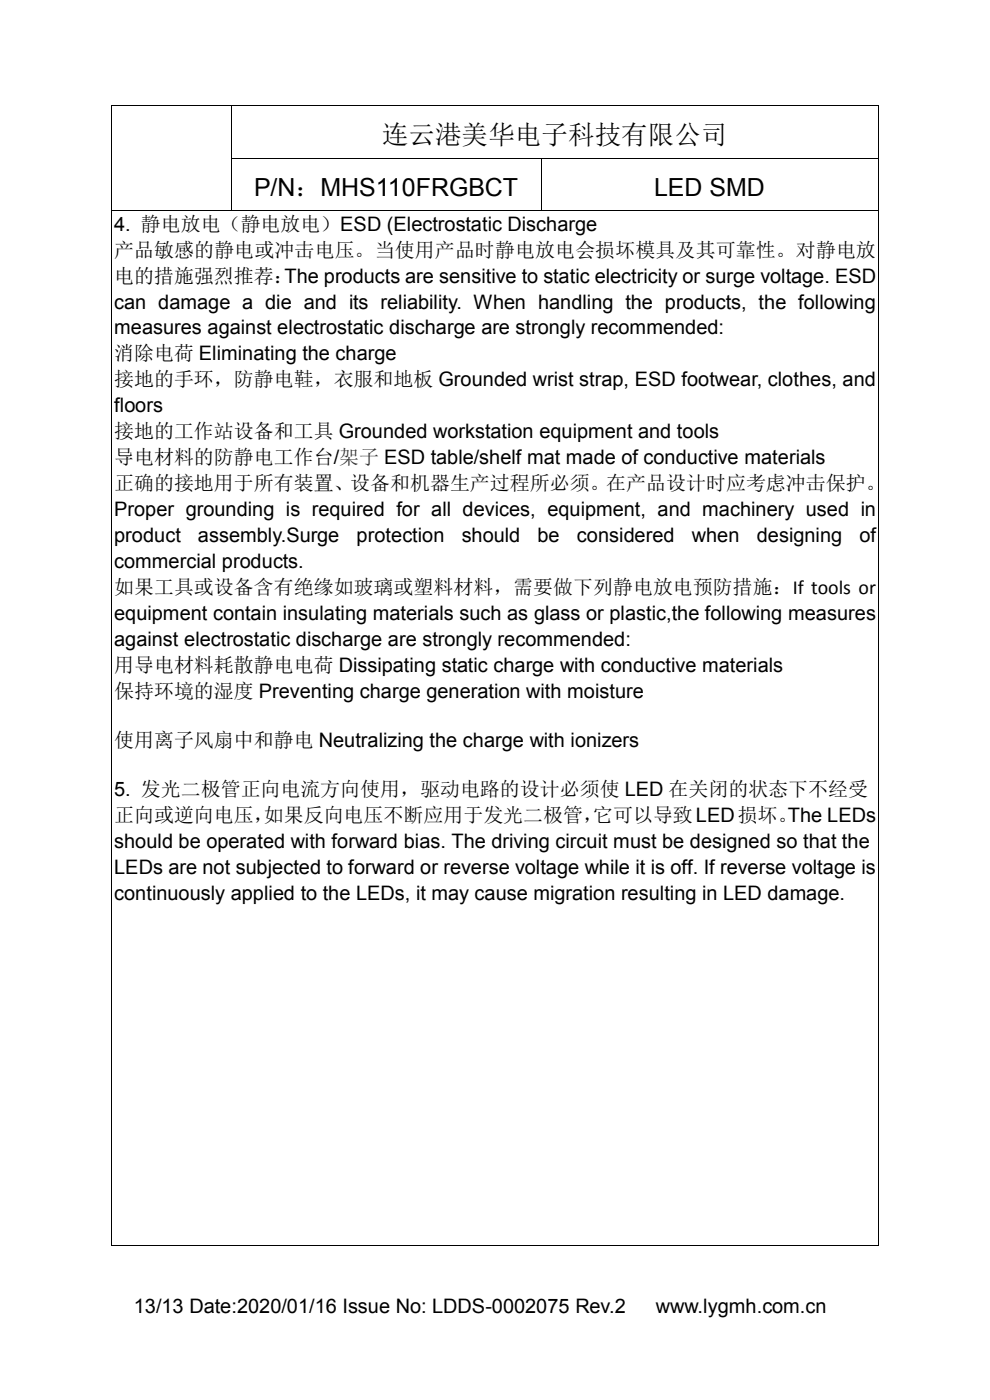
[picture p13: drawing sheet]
<svg xmlns="http://www.w3.org/2000/svg" width="210mm" height="297mm" viewBox="0 0 210 297" stroke-linecap="round" stroke-linejoin="round" font-family="sans-serif">
<defs><g id="words">
<text font-size="5.6" x="81" y="30.6">连云港美华电子科技有限公司</text>
<g font-size="5.3">
<text x="53.9" y="41.7">P/N：MHS110FRGBCT</text>
<text x="138.7" y="41.7">LED SMD</text>
</g>
<g font-size="4.2">
<text x="24.2" y="48.9">4. 静电放电（静电放电）ESD (Electrostatic Discharge</text>
<text x="24.2" y="54.4">产品敏感的静电或冲击电压。当使用产品时静电放电会损坏模具及其可靠性。对静电放</text>
<text x="24.2" y="59.9">电的措施强烈推荐：</text>
<text x="60.3" y="59.9">The products are sensitive to static electricity or surge voltage. ESD</text>
<text x="24.2" y="65.4">can damage a die and its reliability. When handling the products, the following</text>
<text x="24.2" y="71">measures against electrostatic discharge are strongly recommended:</text>
<text x="24.2" y="76.5">消除电荷 Eliminating the charge</text>
<text x="24.2" y="82">接地的手环，防静电鞋，衣服和地板 Grounded wrist strap, ESD footwear, clothes, and</text>
<text x="24.2" y="87.5">floors</text>
<text x="24.2" y="93">接地的工作站设备和工具 Grounded workstation equipment and tools</text>
<text x="24.2" y="98.5">导电材料的防静电工作台/架子 ESD table/shelf mat made of conductive materials</text>
<text x="24.2" y="104">正确的接地用于所有装置、设备和机器生产过程所必须。在产品设计时应考虑冲击保护。</text>
<text x="24.2" y="109.5">Proper grounding is required for all devices, equipment, and machinery used in</text>
<text x="24.2" y="115">product</text>
<text x="42" y="115">assembly.Surge</text>
<text x="75.7" y="115">protection</text>
<text x="98" y="115">should</text>
<text x="114" y="115">be</text>
<text x="122.4" y="115">considered</text>
<text x="146.8" y="115">when</text>
<text x="160.5" y="115">designing</text>
<text x="182.3" y="115">of</text>
<text x="24.2" y="120.5">commercial products.</text>
<text x="24.2" y="126">如果工具或设备含有绝缘如玻璃或塑料材料，需要做下列静电放电预防措施：If tools or</text>
<text x="24.2" y="131.5">equipment contain insulating materials such as glass or plastic,the following measures</text>
<text x="24.2" y="137">against electrostatic discharge are strongly recommended:</text>
<text x="24.2" y="142.5">用导电材料耗散静电电荷 Dissipating static charge with conductive materials</text>
<text x="24.2" y="148">保持环境的湿度 Preventing charge generation with moisture</text>
<text x="24.2" y="158.5">使用离子风扇中和静电 Neutralizing the charge with ionizers</text>
<text x="24.2" y="168.9">5. 发光二极管正向电流方向使用，驱动电路的设计必须使 LED 在关闭的状态下不经受</text>
<text x="24.2" y="174.4">正向或逆向电压，</text>
<text x="24.2" y="179.9">should be operated with forward bias. The driving circuit must be designed so that the</text>
<text x="56" y="174.4">如果反向电压不断应用于发光二极管，</text>
<text x="125.8" y="174.4">它可以导致LED损坏。</text>
<text x="167.1" y="174.4">The LEDs</text>
<text x="24.2" y="185.4">LEDs are not subjected to forward or reverse voltage while it is off. If reverse voltage is</text>
<text x="24.2" y="190.9">continuously applied to the LEDs, it may cause migration resulting in LED damage.</text>
<text x="28.4" y="278.6">13/13 Date:2020/01/16 Issue No: LDDS-0002075 Rev.2</text>
<text x="139.1" y="278.6">www.lygmh.com.cn</text>
</g>
</g></defs>
<g fill="#000">
<path d="M23.7 22.3h.1v.2h-.1zM23.7 33.4h.1v.2h-.1zM49.1 22.3h.1v.2h-.1zM49.1 33.4h.1v.2h-.1zM114.7 33.4h.2v.2h-.2zM186.2 22.3h.2v.2h-.2zM186.2 33.4h.2v.2h-.2zM23.7 44.5h.1v.2h-.1zM49.1 44.5h.1v.2h-.1zM114.7 44.5h.2v.2h-.2zM186.2 44.5h.2v.2h-.2zM23.7 264.1h.1v.1h-.1z"/>
<path d="M186.2 264.1h.2v.1h-.2z"/>
</g>
<g fill="none" stroke="#000" stroke-width=".21">
<path d="M23.7 22.5v10.9M23.7 33.6v10.9M23.8 22.4h25.3M49.1 22.5v10.9M49.1 33.6v10.9M49.2 22.4h137M49.2 33.5h65.5M114.8 33.6v10.9M114.9 33.5h71.3M186.3 22.5v10.9M186.3 33.6v10.9M23.7 44.7v219.4"/>
<path d="M23.8 44.6h25.3M49.2 44.6h65.5M114.9 44.6h71.3M186.3 44.7v219.4M23.8 264.2h162.4"/>
</g>
<use href="#words"/>
</svg>
